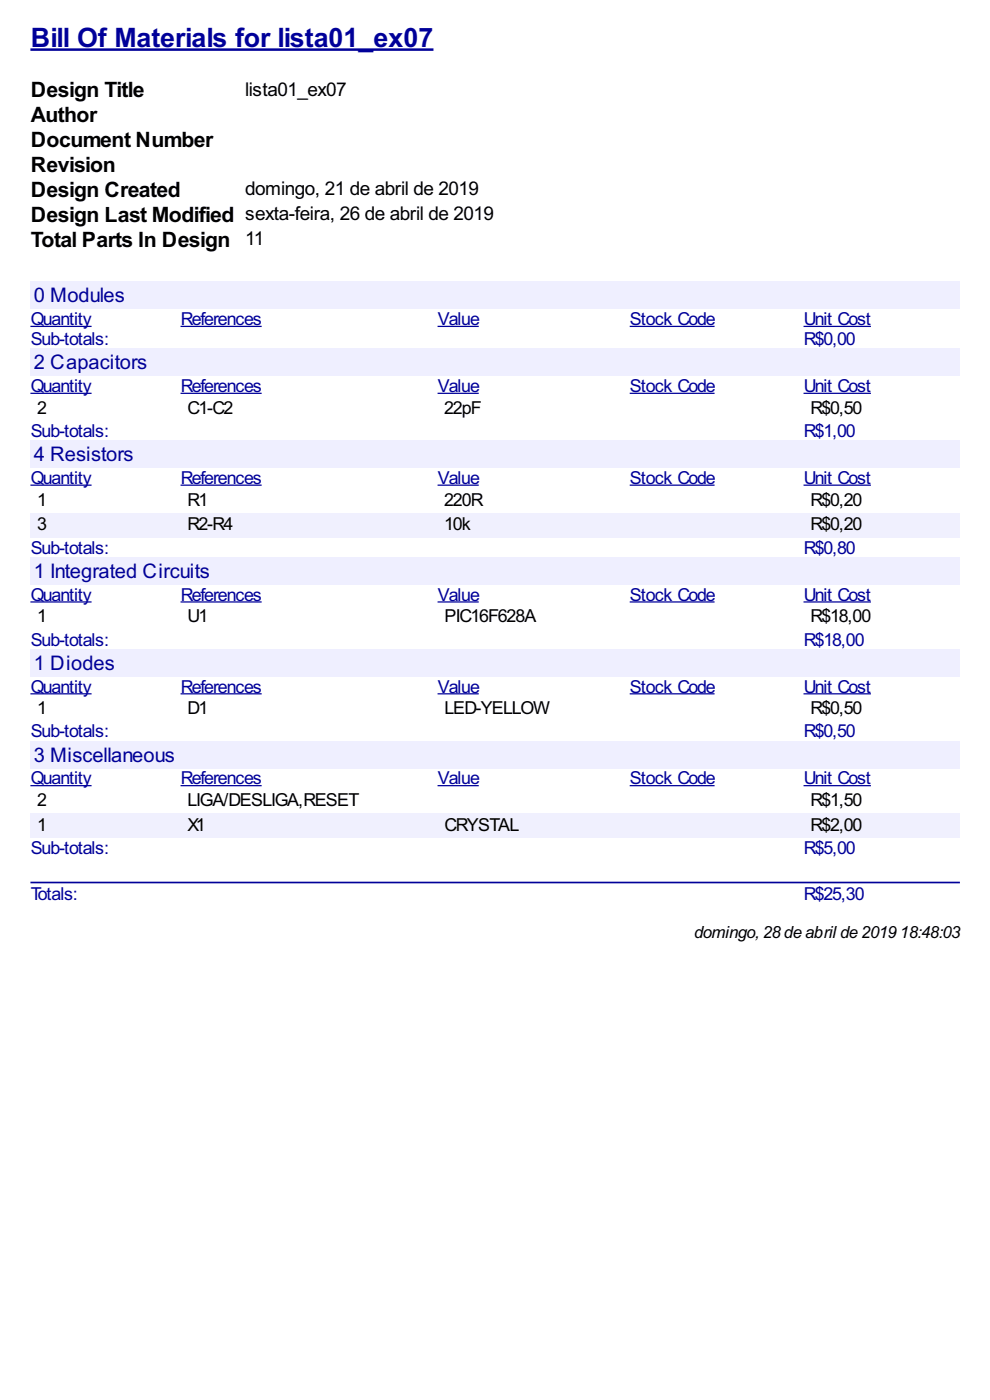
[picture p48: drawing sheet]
<svg xmlns="http://www.w3.org/2000/svg" width="210mm" height="297mm" viewBox="0 0 210 297" stroke-linecap="round" stroke-linejoin="round" font-family="sans-serif">
<defs><g id="words">
<text font-size="6.3" fill="#009" x="6.5" y="10">Bill Of Materials for lista01_ex07</text>
<g font-size="5">
<text x="6.5" y="20.6">Design Title</text>
<text x="6.5" y="25.9">Author</text>
<text x="6.5" y="31.2">Document Number</text>
<text x="6.5" y="36.4">Revision</text>
<text x="6.5" y="41.7">Design Created</text>
<text x="6.5" y="47">Design Last Modified sexta-feira, 26 de abril de 2019</text>
<text x="6.5" y="52.3">Total Parts In Design 11</text>
</g>
<g font-size="4.8" fill="#009">
<text x="7.2" y="64.1">0 Modules</text>
<text x="7.2" y="78.3">2 Capacitors</text>
<text x="7.2" y="97.8">4 Resistors</text>
<text x="7.2" y="122.6">1 Integrated Circuits</text>
<text x="7.2" y="142.1">1 Diodes</text>
<text x="7.2" y="161.6">3 Miscellaneous</text>
</g>
<g font-size="4.5">
<text x="52" y="20.3">lista01_ex07</text>
<text x="52" y="41.5">domingo, 21 de abril de 2019</text>
</g>
<g font-size="4.2" fill="#009">
<text x="6.5" y="69">Quantity</text>
<text x="38.4" y="69">References</text>
<text x="92.9" y="69">Value</text>
<text x="133.6" y="69">Stock Code</text>
<text x="170.5" y="69">Unit Cost</text>
<text x="6.5" y="73.2">Sub-totals:</text>
<text x="170.5" y="73.2">R$0,00</text>
<text x="6.5" y="83.2">Quantity</text>
<text x="38.4" y="83.2">References</text>
<text x="92.9" y="83.2">Value</text>
<text x="133.6" y="83.2">Stock Code</text>
<text x="170.5" y="83.2">Unit Cost</text>
<text x="6.5" y="92.7">Sub-totals:</text>
<text x="170.5" y="92.7">R$1,00</text>
<text x="6.5" y="102.7">Quantity</text>
<text x="38.4" y="102.7">References</text>
<text x="92.9" y="102.7">Value</text>
<text x="133.6" y="102.7">Stock Code</text>
<text x="170.5" y="102.7">Unit Cost</text>
<text x="6.5" y="117.5">Sub-totals:</text>
<text x="170.5" y="117.5">R$0,80</text>
<text x="6.5" y="127.4">Quantity</text>
<text x="38.4" y="127.4">References</text>
<text x="92.9" y="127.4">Value</text>
<text x="133.6" y="127.4">Stock Code</text>
<text x="170.5" y="127.4">Unit Cost</text>
<text x="6.5" y="137">Sub-totals:</text>
<text x="170.5" y="137">R$18,00</text>
<text x="6.5" y="146.9">Quantity</text>
<text x="38.4" y="146.9">References</text>
<text x="92.9" y="146.9">Value</text>
<text x="133.6" y="146.9">Stock Code</text>
<text x="170.5" y="146.9">Unit Cost</text>
<text x="6.5" y="156.4">Sub-totals:</text>
<text x="170.5" y="156.4">R$0,50</text>
<text x="6.5" y="166.4">Quantity</text>
<text x="38.4" y="166.4">References</text>
<text x="92.9" y="166.4">Value</text>
<text x="133.6" y="166.4">Stock Code</text>
<text x="170.5" y="166.4">Unit Cost</text>
<text x="6.5" y="181.2">Sub-totals:</text>
<text x="170.5" y="181.2">R$5,00</text>
<text x="6.5" y="190.8">Totals:</text>
<text x="170.5" y="190.8">R$25,30</text>
</g>
<g font-size="4.2">
<text x="7.9" y="87.8">2</text>
<text x="39.8" y="87.8">C1-C2</text>
<text x="94.2" y="87.8">22pF</text>
<text x="171.9" y="87.8">R$0,50</text>
<text x="7.9" y="107.2">1</text>
<text x="39.8" y="107.2">R1</text>
<text x="94.2" y="107.2">220R</text>
<text x="171.9" y="107.2">R$0,20</text>
<text x="7.9" y="112.5">3</text>
<text x="39.8" y="112.5">R2-R4</text>
<text x="94.2" y="112.5">10k</text>
<text x="171.9" y="112.5">R$0,20</text>
<text x="7.9" y="132">1</text>
<text x="39.8" y="132">U1</text>
<text x="94.3" y="132">PIC16F628A</text>
<text x="171.9" y="132">R$18,00</text>
<text x="7.9" y="151.5">1</text>
<text x="39.8" y="151.5">D1</text>
<text x="94.3" y="151.5">LED-YELLOW</text>
<text x="171.9" y="151.5">R$0,50</text>
<text x="7.9" y="171">2</text>
<text x="39.8" y="171">LIGA/DESLIGA,RESET</text>
<text x="171.9" y="171">R$1,50</text>
<text x="7.9" y="176.3">1</text>
<text x="39.8" y="176.3">X1</text>
<text x="94.3" y="176.3">CRYSTAL</text>
<text x="171.9" y="176.3">R$2,00</text>
</g>
<g font-size="4">
<text x="147.2" y="199">domingo,28de abrilde 2019</text>
<text x="190.9" y="199">18:48:03</text>
</g>
</g></defs>
<path d="M6.5 10.5h85.4" fill="none" stroke="#009" stroke-width=".53"/>
<g fill="#efefff">
<path d="M6.5 59.8h197.1v5.7h-197.1z"/>
<path d="M6.9 60h19.3v4.8h-19.3z"/>
</g>
<path d="M6.5 69.2h12.9M38.3 69.2h17.2M92.8 69.2h8.8M133.6 69.2h18M170.4 69.2h14.3" fill="none" stroke="#009" stroke-width=".26"/>
<g fill="#efefff">
<path d="M6.5 74h197.1v5.7h-197.1z"/>
<path d="M6.9 74.3h24.1v4.8h-24.1z"/>
</g>
<path d="M6.5 83.4h12.9M38.3 83.4h17.2M92.8 83.4h8.8M133.6 83.4h18M170.4 83.4h14.3" fill="none" stroke="#009" stroke-width=".26"/>
<g fill="#efefff">
<path d="M6.5 93.5h197.1v5.7h-197.1z"/>
<path d="M6.9 93.6h21.2v4.8h-21.2z"/>
</g>
<path d="M6.5 102.9h12.9M38.3 102.9h17.2M92.8 102.9h8.8M133.6 102.9h18M170.4 102.9h14.3" fill="none" stroke="#009" stroke-width=".26"/>
<g fill="#f0f0fe">
<path d="M6.5 108.7h31.8v5.3h-31.8z"/>
<path d="M7.7 109h1.9v4.2h-1.9z"/>
<path d="M38.3 108.7h54.5v5.3h-54.5z"/>
<path d="M39.5 109h9.5v4.2h-9.5z"/>
<path d="M92.8 108.7h40.8v5.3h-40.8z"/>
<path d="M94 109h5.6v4.2h-5.6z"/>
<path d="M133.6 108.7h36.9v5.3h-36.9z"/>
<path d="M170.5 108.7h33.1v5.3h-33.1z"/>
<path d="M171.8 109h10.9v4.2h-10.9z"/>
</g>
<g fill="#efefff">
<path d="M6.5 118.3h197.1v5.7h-197.1z"/>
<path d="M6.9 118.5h37.3v4.7h-37.3z"/>
</g>
<path d="M6.5 127.7h12.9M38.3 127.7h17.2M92.8 127.7h8.8M133.6 127.7h18M170.4 127.7h14.3" fill="none" stroke="#009" stroke-width=".26"/>
<g fill="#efefff">
<path d="M6.5 137.8h197.1v5.7h-197.1z"/>
<path d="M6.9 138h17.2v4.8h-17.2z"/>
</g>
<path d="M6.5 147.2h12.9M38.3 147.2h17.2M92.8 147.2h8.8M133.6 147.2h18M170.4 147.2h14.3" fill="none" stroke="#009" stroke-width=".26"/>
<g fill="#efefff">
<path d="M6.5 157.2h197.1v5.8h-197.1z"/>
<path d="M6.9 157.4h29.9v4.7h-29.9z"/>
</g>
<path d="M6.5 166.7h12.9M38.3 166.7h17.2M92.8 166.7h8.8M133.6 166.7h18M170.4 166.7h14.3" fill="none" stroke="#009" stroke-width=".26"/>
<g fill="#f0f0fe">
<path d="M6.5 172.5h31.8v5.3h-31.8z"/>
<path d="M7.7 172.7h1.9v4.2h-1.9z"/>
<path d="M38.3 172.5h54.5v5.3h-54.5z"/>
<path d="M39.5 172.7h3.7v4.2h-3.7z"/>
<path d="M92.8 172.5h40.8v5.3h-40.8z"/>
<path d="M94 172.7h15.6v4.2h-15.6z"/>
<path d="M133.6 172.5h36.9v5.3h-36.9z"/>
<path d="M170.5 172.5h33.1v5.3h-33.1z"/>
<path d="M171.8 172.7h10.9v4.2h-10.9z"/>
</g>
<path d="M6.6 187.2h196.8" fill="none" stroke="#009" stroke-width=".35"/>
<use href="#words"/>
</svg>
